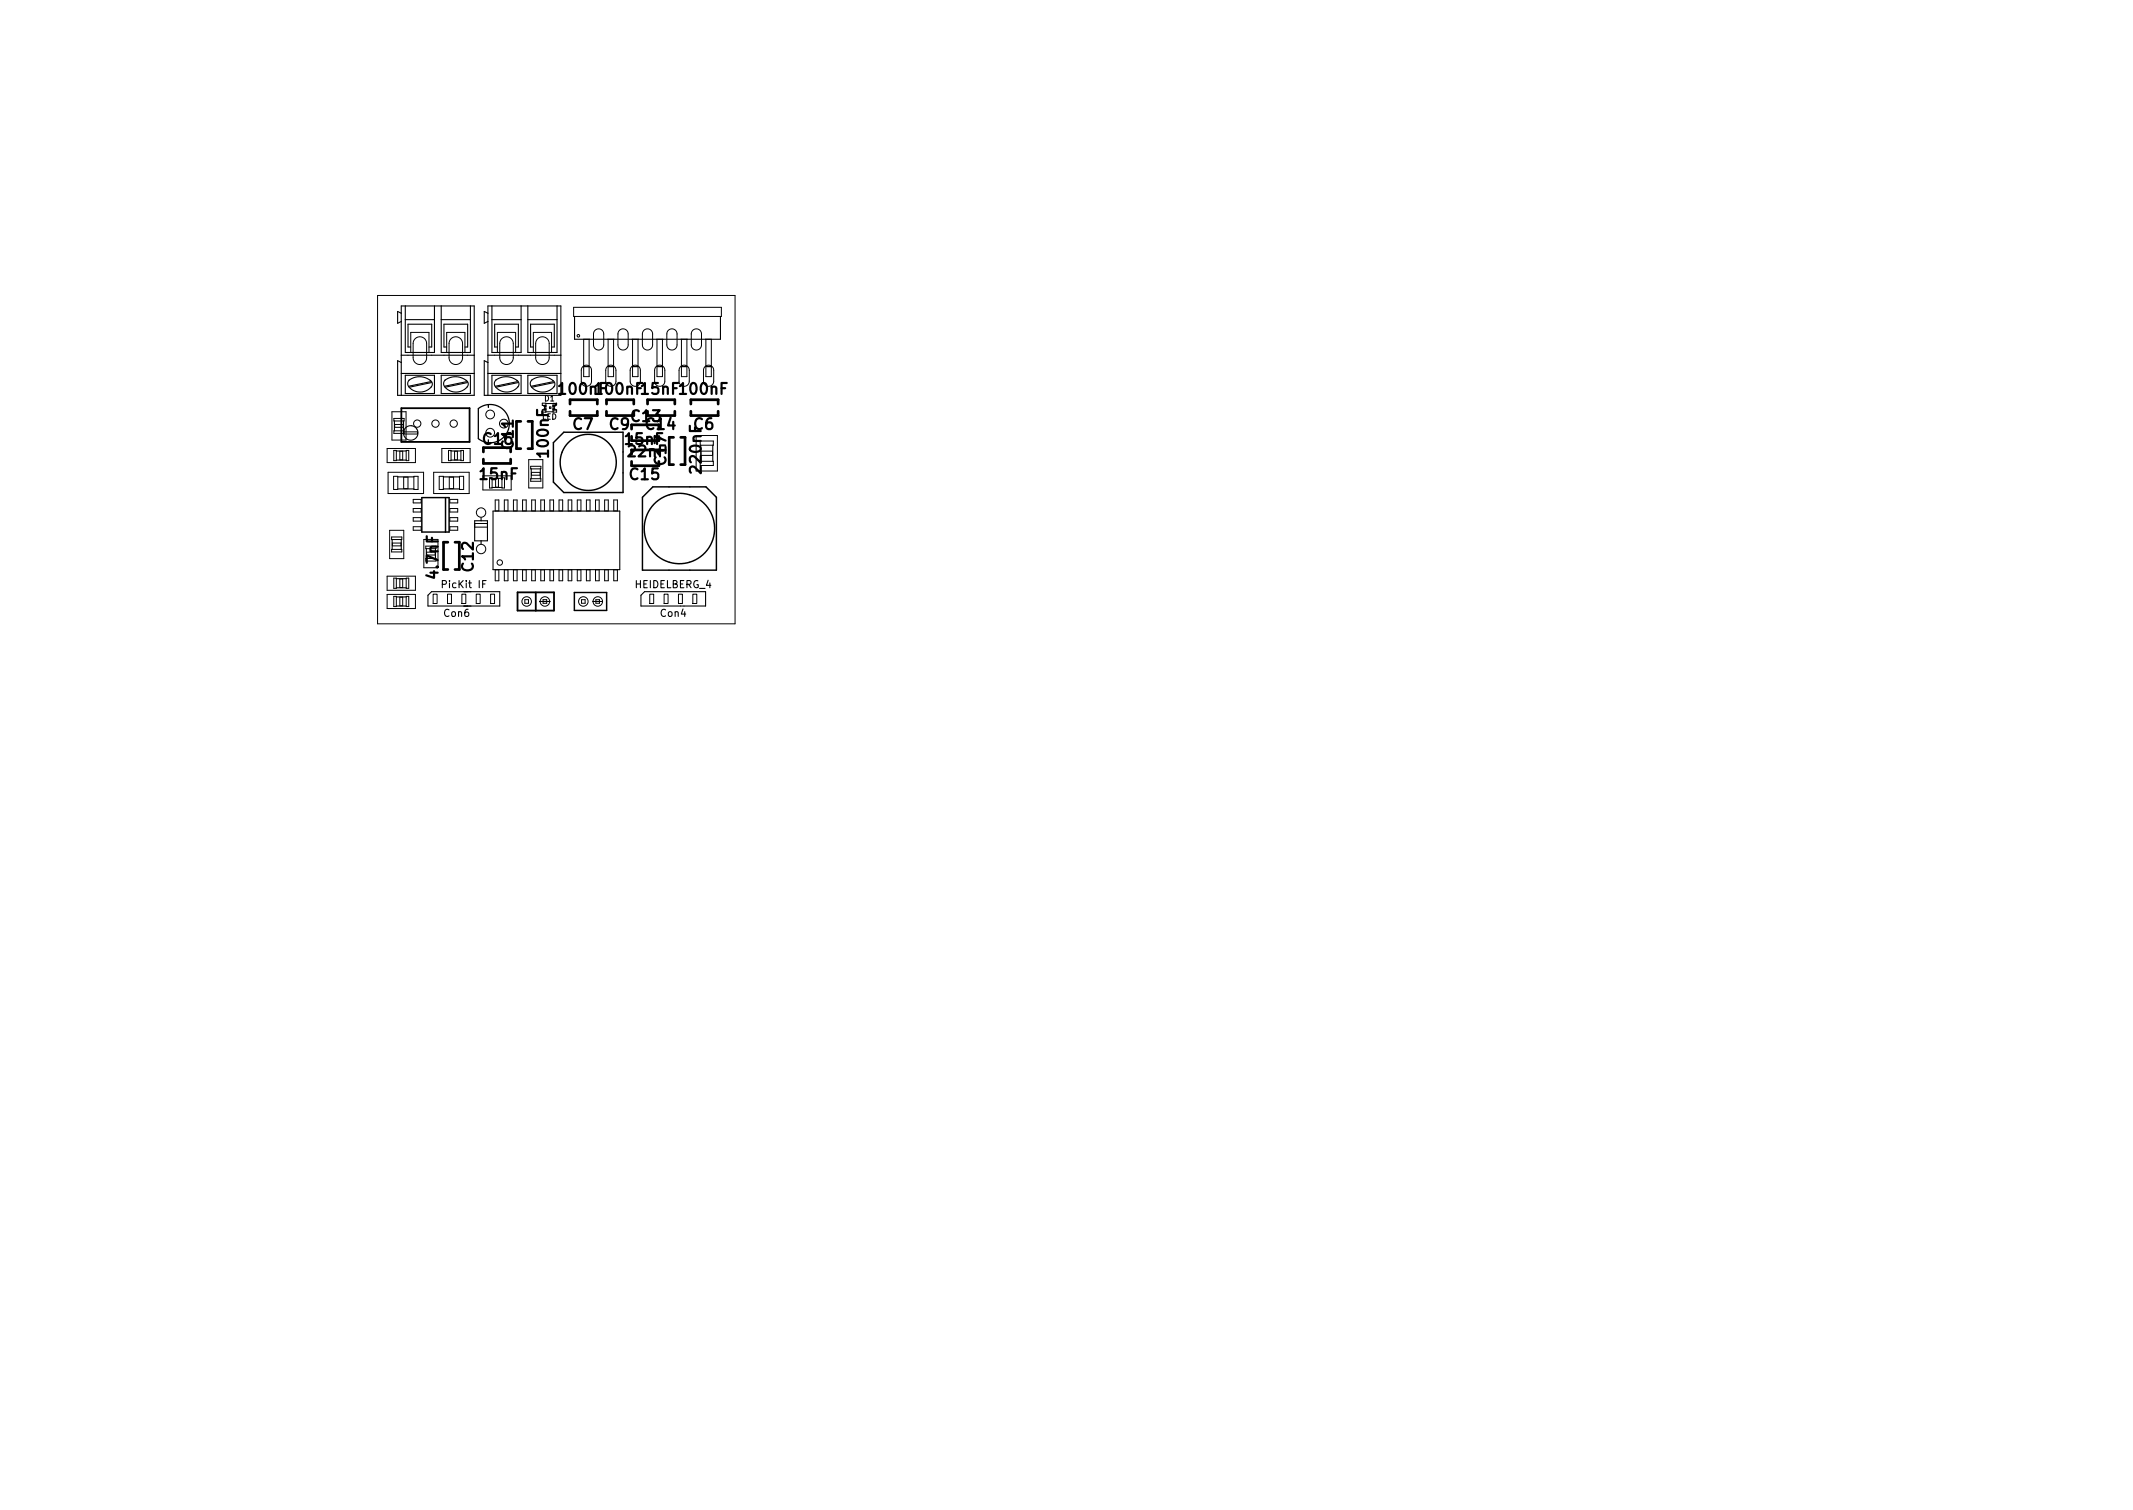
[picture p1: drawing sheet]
<svg xmlns="http://www.w3.org/2000/svg" width="297mm" height="210mm" viewBox="0 0 297 210" stroke-linecap="round" stroke-linejoin="round" font-family="sans-serif">
<defs><g id="words">
<g font-size="2.1">
<text x="78" y="54.9">100nF</text>
<text x="79.8" y="59.8">C7</text>
<text x="83.1" y="54.9">100nF15nF 100nF</text>
<text x="84.9" y="59.8">C9</text>
<text x="88" y="58.7">C13</text>
<text x="90" y="59.8">C14</text>
<text x="96.7" y="59.8">C6</text>
<text x="67.4" y="61.9">C16</text>
<text x="71.5" y="62.4" transform="rotate(-90 71.5 62.4)">C11</text>
<text x="76.4" y="63.4" transform="rotate(-90 76.4 63.4)">100nF</text>
<text x="87.2" y="61.9">15nF</text>
<text x="87.6" y="63.6">22nF</text>
<text x="92.8" y="64.6" transform="rotate(-90 92.8 64.6)">C17</text>
<text x="97.7" y="65.7" transform="rotate(-90 97.7 65.7)">220nF</text>
<text x="66.9" y="66.8">15nF</text>
<text x="87.8" y="66.8">C15</text>
<text x="61" y="80.4" transform="rotate(-90 61 80.4)">4.7nF</text>
<text x="65.9" y="79.4" transform="rotate(-90 65.9 79.4)">C12</text>
</g>
<g font-size="1.4">
<text x="61.8" y="81.9">PicKit IF</text>
<text x="88.4" y="81.9">HEIDELBERG_4</text>
<text x="61.9" y="85.9">Con6</text>
<text x="92" y="85.9">Con4</text>
</g>
<g font-size="1.1">
<text x="75.5" y="58.4">LED</text>
<text x="75.8" y="55.9">D1</text>
</g>
</g></defs>
<g fill="none" stroke="#000" stroke-width=".14">
<path d="M52.6 41.1h49.8v45.8h-49.8zM54.6 57.3h1.9v4h-1.9zM54.9 58.3h1.4v.3h-1.4zM55 59.1h1.2v.4h-1.2zM57.2 46.3h2.5v2.8h-2.5zM57.8 47.2a.94 .94 0 0 1 1-.2 .94 .94 0 0 1 .6 .8v2a.94 .94 0 0 1-.9 1 .94 .94 0 0 1-1-1v-2zM62.2 46.3h2.5v2.8h-2.5zM62.8 47.2a.94 .94 0 0 1 1-.2 .94 .94 0 0 1 .6 .8v2a.94 .94 0 0 1-.9 1 .94 .94 0 0 1-1-1v-2zM69.3 46.3h2.5v2.8h-2.5zM69.9 47.2a.94 .94 0 0 1 1-.2 .94 .94 0 0 1 .6 .8v2a.94 .94 0 0 1-1 1 .94 .94 0 0 1-.9-1v-2zM74.3 46.3h2.5v2.8h-2.5zM74.9 47.2a.94 .94 0 0 1 1-.2 .94 .94 0 0 1 .6 .8v2a.94 .94 0 0 1-1 1 .94 .94 0 0 1-.9-1v-2z"/>
<path d="M75.5 56.4l.3 .1 .1 .3-.1 .2-.3 .1M75.8 56.6v.4M76 56.4h-.2v.2h.2M76 56.5h-.5v-.4h.5v.9M76 56.2h1.4M77 57.1h.5v.3M77 56.2v.8h.2v-.4M77 56.4h.3v.2h-.3M77 56.9h.3v.2h-.3M77.3 56.2v.3h-.3M77.4 56.1h.1v.3h-.1zM77.5 56.4l-.2 .1-.1 .3 .1 .2 .2 .1"/>
<path d="M79.9 42.8h20.6v1.3h-20.6zM80.9 53.1v-1.5a.71 .71 0 0 1 .8-.8 .71 .71 0 0 1 .7 .8v1.5M81.3 51h.7M81.3 47.2h.7v5.2h-.7zM82.9 46a.71 .71 0 0 1 .7-.2 .71 .71 0 0 1 .5 .7v1.5a.71 .71 0 0 1-.7 .7 .71 .71 0 0 1-.7-.7v-1.6zM84.4 53.1v-1.5a.71 .71 0 0 1 .7-.8 .71 .71 0 0 1 .7 .8v1.5M84.7 51h.7M84.7 47.2h.7v5.2h-.7zM86.3 46a.71 .71 0 0 1 .7-.2 .71 .71 0 0 1 .5 .7v1.5a.71 .71 0 0 1-.7 .7 .71 .71 0 0 1-.7-.7v-1.6zM87.8 53.1v-1.5a.71 .71 0 0 1 .7-.8 .71 .71 0 0 1 .7 .8v1.5M88.1 51h.7M88.1 47.2h.7v5.2h-.7z"/>
<path d="M89.7 46a.71 .71 0 0 1 .7-.2 .71 .71 0 0 1 .5 .7v1.5a.71 .71 0 0 1-.7 .7 .71 .71 0 0 1-.7-.7v-1.6zM91.2 53.1v-1.5a.71 .71 0 0 1 .7-.8 .71 .71 0 0 1 .7 .8v1.5M91.5 51h.8M91.5 47.2h.8v5.2h-.8zM93.1 46a.71 .71 0 0 1 .7-.2 .71 .71 0 0 1 .5 .7v1.5a.71 .71 0 0 1-.7 .7 .71 .71 0 0 1-.7-.7v-1.6zM94.6 53.1v-1.5a.71 .71 0 0 1 .7-.8 .71 .71 0 0 1 .7 .8v1.5M94.9 51h.8M94.9 47.2h.8v5.2h-.8zM96.5 46a.71 .71 0 0 1 .7-.2 .71 .71 0 0 1 .5 .7v1.5a.71 .71 0 0 1-.7 .7 .71 .71 0 0 1-.7-.7v-1.6zM98 53.1v-1.5a.71 .71 0 0 1 .7-.8 .71 .71 0 0 1 .7 .8v1.5M98.3 51h.8M98.3 47.2h.8v5.2h-.8z"/>
<path d="M53.9 62.4h4v2h-4zM54 65.8h5v2.9h-5zM54.3 73.8h1.9v4h-1.9zM54.5 74.8h1.5v.3h-1.5zM54.5 76.5h1.5v.4h-1.5zM54.6 75.6h1.2v.4h-1.2zM54.8 66.3h.6v1.9h-.6zM54.8 62.7h.4v1.4h-.4zM55.7 62.8h.4v1.2h-.4zM56.2 66.4h.6v1.6h-.6zM56.2 60.1h1.9v.3h-1.9l.1-.4h-1.4v.3h1.4M56.6 62.7h.3v1.4h-.3z"/>
<path d="M57.5 73.3h1.1v.5h-1.1zM57.5 72.1h1.1v.5h-1.1zM57.5 70.8h1.1v.5h-1.1zM57.5 69.5h1.1v.5h-1.1zM57.6 66.3h.6v1.9h-.6zM59 75.1v4M60.4 65.8h4.9v2.9h-4.9zM61 75.1v4M61.2 66.3h.5v1.9h-.5zM61.5 62.4h4v2h-4zM62.5 62.7h.3v1.4h-.3zM62.6 66.4h.6v1.6h-.6z"/>
<path d="M62.6 73.3h1.1v.5h-1.1zM62.6 69.5h1.1v.5h-1.1zM62.6 70.8h1.1v.5h-1.1zM62.6 72.1h1.1v.5h-1.1zM63.3 62.8h.4v1.2h-.4zM64 66.3h.6v1.9h-.6zM64.2 62.7h.3v1.4h-.3zM66.1 72.9h1.8v.5h-1.8zM67.2 66.3h4v1.9h-4zM68.2 66.5v1.5h.3v-1.5M69 79.3h.5v1.6h-.5zM69 69.6h.5v1.5h-.5z"/>
<path d="M69 66.6v1.2h.4v-1.2M69.9 66.5v1.5h.4v-1.5M70.2 79.3h.5v1.6h-.5zM70.2 69.6h.5v1.5h-.5zM71.5 79.3h.5v1.6h-.5zM71.5 69.6h.5v1.5h-.5zM72.8 79.3h.5v1.6h-.5zM72.8 69.6h.5v1.5h-.5zM73.6 64h2v3.9h-2zM73.9 64.9h1.4v.4h-1.4zM73.9 66.7h1.4v.3h-1.4zM74 65.8h1.2v.4h-1.2z"/>
<path d="M74 79.3h.5v1.6h-.5zM74 69.6h.5v1.5h-.5zM75.3 79.3h.5v1.6h-.5zM75.3 69.6h.5v1.5h-.5zM76.6 79.3h.5v1.6h-.5zM76.6 69.6h.5v1.5h-.5zM77.9 79.3h.5v1.6h-.5zM77.9 69.6h.5v1.5h-.5zM79.1 79.3h.5v1.6h-.5zM79.1 69.6h.5v1.5h-.5zM80.4 79.3h.5v1.6h-.5zM80.4 69.6h.5v1.5h-.5z"/>
<path d="M81.7 79.3h.5v1.6h-.5zM81.7 69.6h.5v1.5h-.5zM82.9 79.3h.5v1.6h-.5zM82.9 69.6h.5v1.5h-.5zM84.2 79.3h.5v1.6h-.5zM84.2 69.6h.5v1.5h-.5zM85.5 79.3h.5v1.6h-.5zM85.5 69.6h.5v1.5h-.5zM96.9 60.6h3v5h-3zM97.5 61.4h1.8v.6h-1.8M97.5 64.2h1.8v.6h-1.8M97.6 62.8h1.6v.6h-1.6"/>
<path d="M53.9 80.2h4v2h-4zM53.9 82.8h4v1.9h-4zM54.8 83h.4v1.5h-.4zM54.8 80.5h.4v1.4h-.4zM55.7 80.6h.4v1.2h-.4zM55.7 83.2h.4v1.2h-.4zM56.6 80.5h.3v1.4h-.3zM56.6 83h.3v1.5h-.3zM60.3 82.7h.6v1.3h-.6zM62.3 82.7h.6v1.3h-.6zM64.3 82.7h.6v1.3h-.6zM66.3 82.7h.6v1.3h-.6z"/>
<path d="M68.3 82.7h.6v1.3h-.6zM73.1 83.5h.5v.5h-.5zM75.2 83.8h1.4zM75.6 83.5h.5v.5h-.5zM81 83.5h.5v.5h-.5zM82.6 83.8h1.3zM83 83.5h.5v.5h-.5zM90.5 82.7h.5v1.3h-.5zM92.5 82.7h.5v1.3h-.5zM94.5 82.7h.5v1.3h-.5zM96.5 82.7h.5v1.3h-.5z"/>
<circle cx="58.1" cy="59" r=".51"/>
<circle cx="60.6" cy="59" r=".51"/>
<circle cx="63.2" cy="59" r=".51"/>
<circle cx="68.3" cy="57.7" r=".61"/>
<circle cx="77.4" cy="56.3" r=".07"/>
<circle cx="80.5" cy="46.8" r=".18"/>
<circle cx="67" cy="76.4" r=".65"/>
<circle cx="67" cy="71.4" r=".65"/>
<circle cx="69.6" cy="78.3" r=".38"/>
<circle cx="73.3" cy="83.8" r=".66"/>
<circle cx="75.9" cy="83.8" r=".66"/>
<circle cx="81.2" cy="83.8" r=".66"/>
<circle cx="83.2" cy="83.8" r=".66"/>
</g>
<g fill="none" stroke="#000" stroke-width=".38">
<path d="M72.5 58.7h-.6v3.8h.6M73.5 58.7h.6v3.8h-.6M79.4 56.3v-.6h3.8v.6M79.4 57.3v.6h3.8v-.6M84.5 56.3v-.6h3.8v.6M84.5 57.3v.6h3.8M88 59.2h3.8M90.2 56.3v-.6h3.8v.6M94 57.3v.6h-3.8M96.2 56.3v-.6h3.8v.6M96.2 57.3v.6h3.8v-.6M62.4 75.5h-.6v3.8h.6"/>
<path d="M63.4 75.5h.6v3.8h-.6M67.3 63.9v.6h3.8v-.6M71.1 62.3h-3.8v.6M88 61.4h3.8M88 62.6h3.8M88 64.2v.6h3.8M93.8 60.9h-.6v3.8h.6M94.8 60.9h.6v3.8h-.6"/>
</g>
<path d="M55.9 56.8h9.5v4.7h-9.5zM72.1 82.5h5.1v2.5h-5.1zM74.6 82.5v2.5" fill="none" stroke="#000" stroke-width=".25"/>
<g fill="none" stroke="#000" stroke-width=".15">
<path d="M54.9 58.6v1.4M55.9 50.5l-.5-.3v4.8h10.6v-12.4h-10.1v12.4M55.9 52h10.1M55.9 49.5h10.1M55.9 43.6l-.5-.2v1.6l.5-.2M56.2 58.6v1.4M56.4 44.5h4.1M56.4 52.3h4.1v2.5h-4.1zM56.4 42.6v6.5h4.1v-6.5M57 52.9a2.44 2.44 0 0 1 2.9 .1M57 52.9a.69 .69 0 0 0-.1 1 2.06 2.06 0 0 0 3.2-.1M57.2 48.3h-.4v-3.2h3.3v3.2h-.4"/>
<path d="M59.9 53a.59 .59 0 0 1 .1 .9M60 53.1l-3.1 .7M60.1 53.3l-3.1 .6M61.4 44.5h4.1M61.4 52.3h4.1v2.5h-4.1zM61.4 42.6v6.5h4.1v-6.5M62 52.9a2.44 2.44 0 0 1 2.9 .1M62 52.9a.7 .7 0 0 0-.1 1 2.06 2.06 0 0 0 3.2-.1M62.2 48.3h-.4v-3.2h3.3v3.2h-.4M64.9 53a.59 .59 0 0 1 .1 .9M65 53.1l-3.1 .7M65.1 53.3l-3.1 .6"/>
<path d="M67.9 50.5l-.5-.3v4.8h10.7v-12.4h-10.2v12.4M67.9 43.6l-.5-.2v1.6l.5-.2M67.9 52h10.2M67.9 49.5h10.2M68.5 42.6v6.5h4.1v-6.5M68.5 52.3h4.1v2.5h-4.1zM68.5 44.5h4.1M69 52.9a2.44 2.44 0 0 1 3 .1M69.1 52.9a.68 .68 0 0 0-.1 1 2.05 2.05 0 0 0 3.2-.1M69.3 48.3h-.4v-3.2h3.3v3.2h-.4M72 53a.59 .59 0 0 1 .1 .9M72 53.1l-3 .7"/>
<path d="M72.2 53.3l-3.1 .6M73.5 42.6v6.5h4.1v-6.5M73.5 52.3h4.1v2.5h-4.1zM73.5 44.5h4.1M74 52.9a2.44 2.44 0 0 1 3 .1M74.1 52.9a.68 .68 0 0 0-.1 1 2.04 2.04 0 0 0 3.2-.1M74.3 48.3h-.4v-3.2h3.3v3.2h-.4M77 53a.59 .59 0 0 1 .1 .9M77 53.1l-3 .7M77.2 53.3l-3.1 .6M80 44.1v3.1h20.3v-3.1M54.6 75.1v1.4"/>
<path d="M55.2 64.1h1.4M55.2 62.8h1.4M55.4 68.1h2.3M55.4 66.4h2.3M55.9 75.1v1.4M61.7 68.1h2.3M61.7 66.4h2.3M62.8 64.1h1.4M62.8 62.8h1.4M66.1 72.5h1.8v2.8h-1.8zM67 72.1v.4M67 75.3v.4"/>
<path d="M68.5 67.9h1.4M68.7 71.2h17.6v8.1h-17.6zM74 65.3v1.4M75.2 65.3v1.4M99.3 62v2.3M55.2 84.4h1.4M55.2 83.1h1.4M55.2 80.6h1.4M55.2 81.8h1.4M59.6 82.9l.5-.5h9.5v2h-10zM94.8 82.4h-5l-.5 .5v1.5h5.5M95.3 82.4h3v2h-3"/>
<circle cx="57.2" cy="60.3" r="1.01"/>
</g>
<path d="M58.7 69.3h3.8v4.8h-3.8zM62 69.3v4.8M77.1 61.6l1.4-1.4h8.3v8.4h-8.3l-1.4-1.5v-4.2M85.6 65.8a3.9 3.9 0 0 0-4.2-5.3 3.9 3.9 0 0 0-2.6 6.2 3.9 3.9 0 0 0 6.7-.7l.1-.2M89.5 69.2l1.4-1.4h7.4l1.5 1.4v10.2h-10.3zM93.2 78.3a4.9 4.9 0 0 1-2.1-8.2 4.9 4.9 0 0 1 8.2 2.1 4.9 4.9 0 0 1-5.7 6.2l-.4-.1M80 82.5h4.5v2.5h-4.5z" fill="none" stroke="#000" stroke-width=".2"/>
<path d="M68 56.3v.4M70.8 58.2a2.67 2.67 0 0 0-4.2-1.3v4.2M70.8 59.8a2.67 2.67 0 0 1-4.2 1.3" fill="none" stroke="#000" stroke-width=".18"/>
<use href="#words"/>
</svg>
